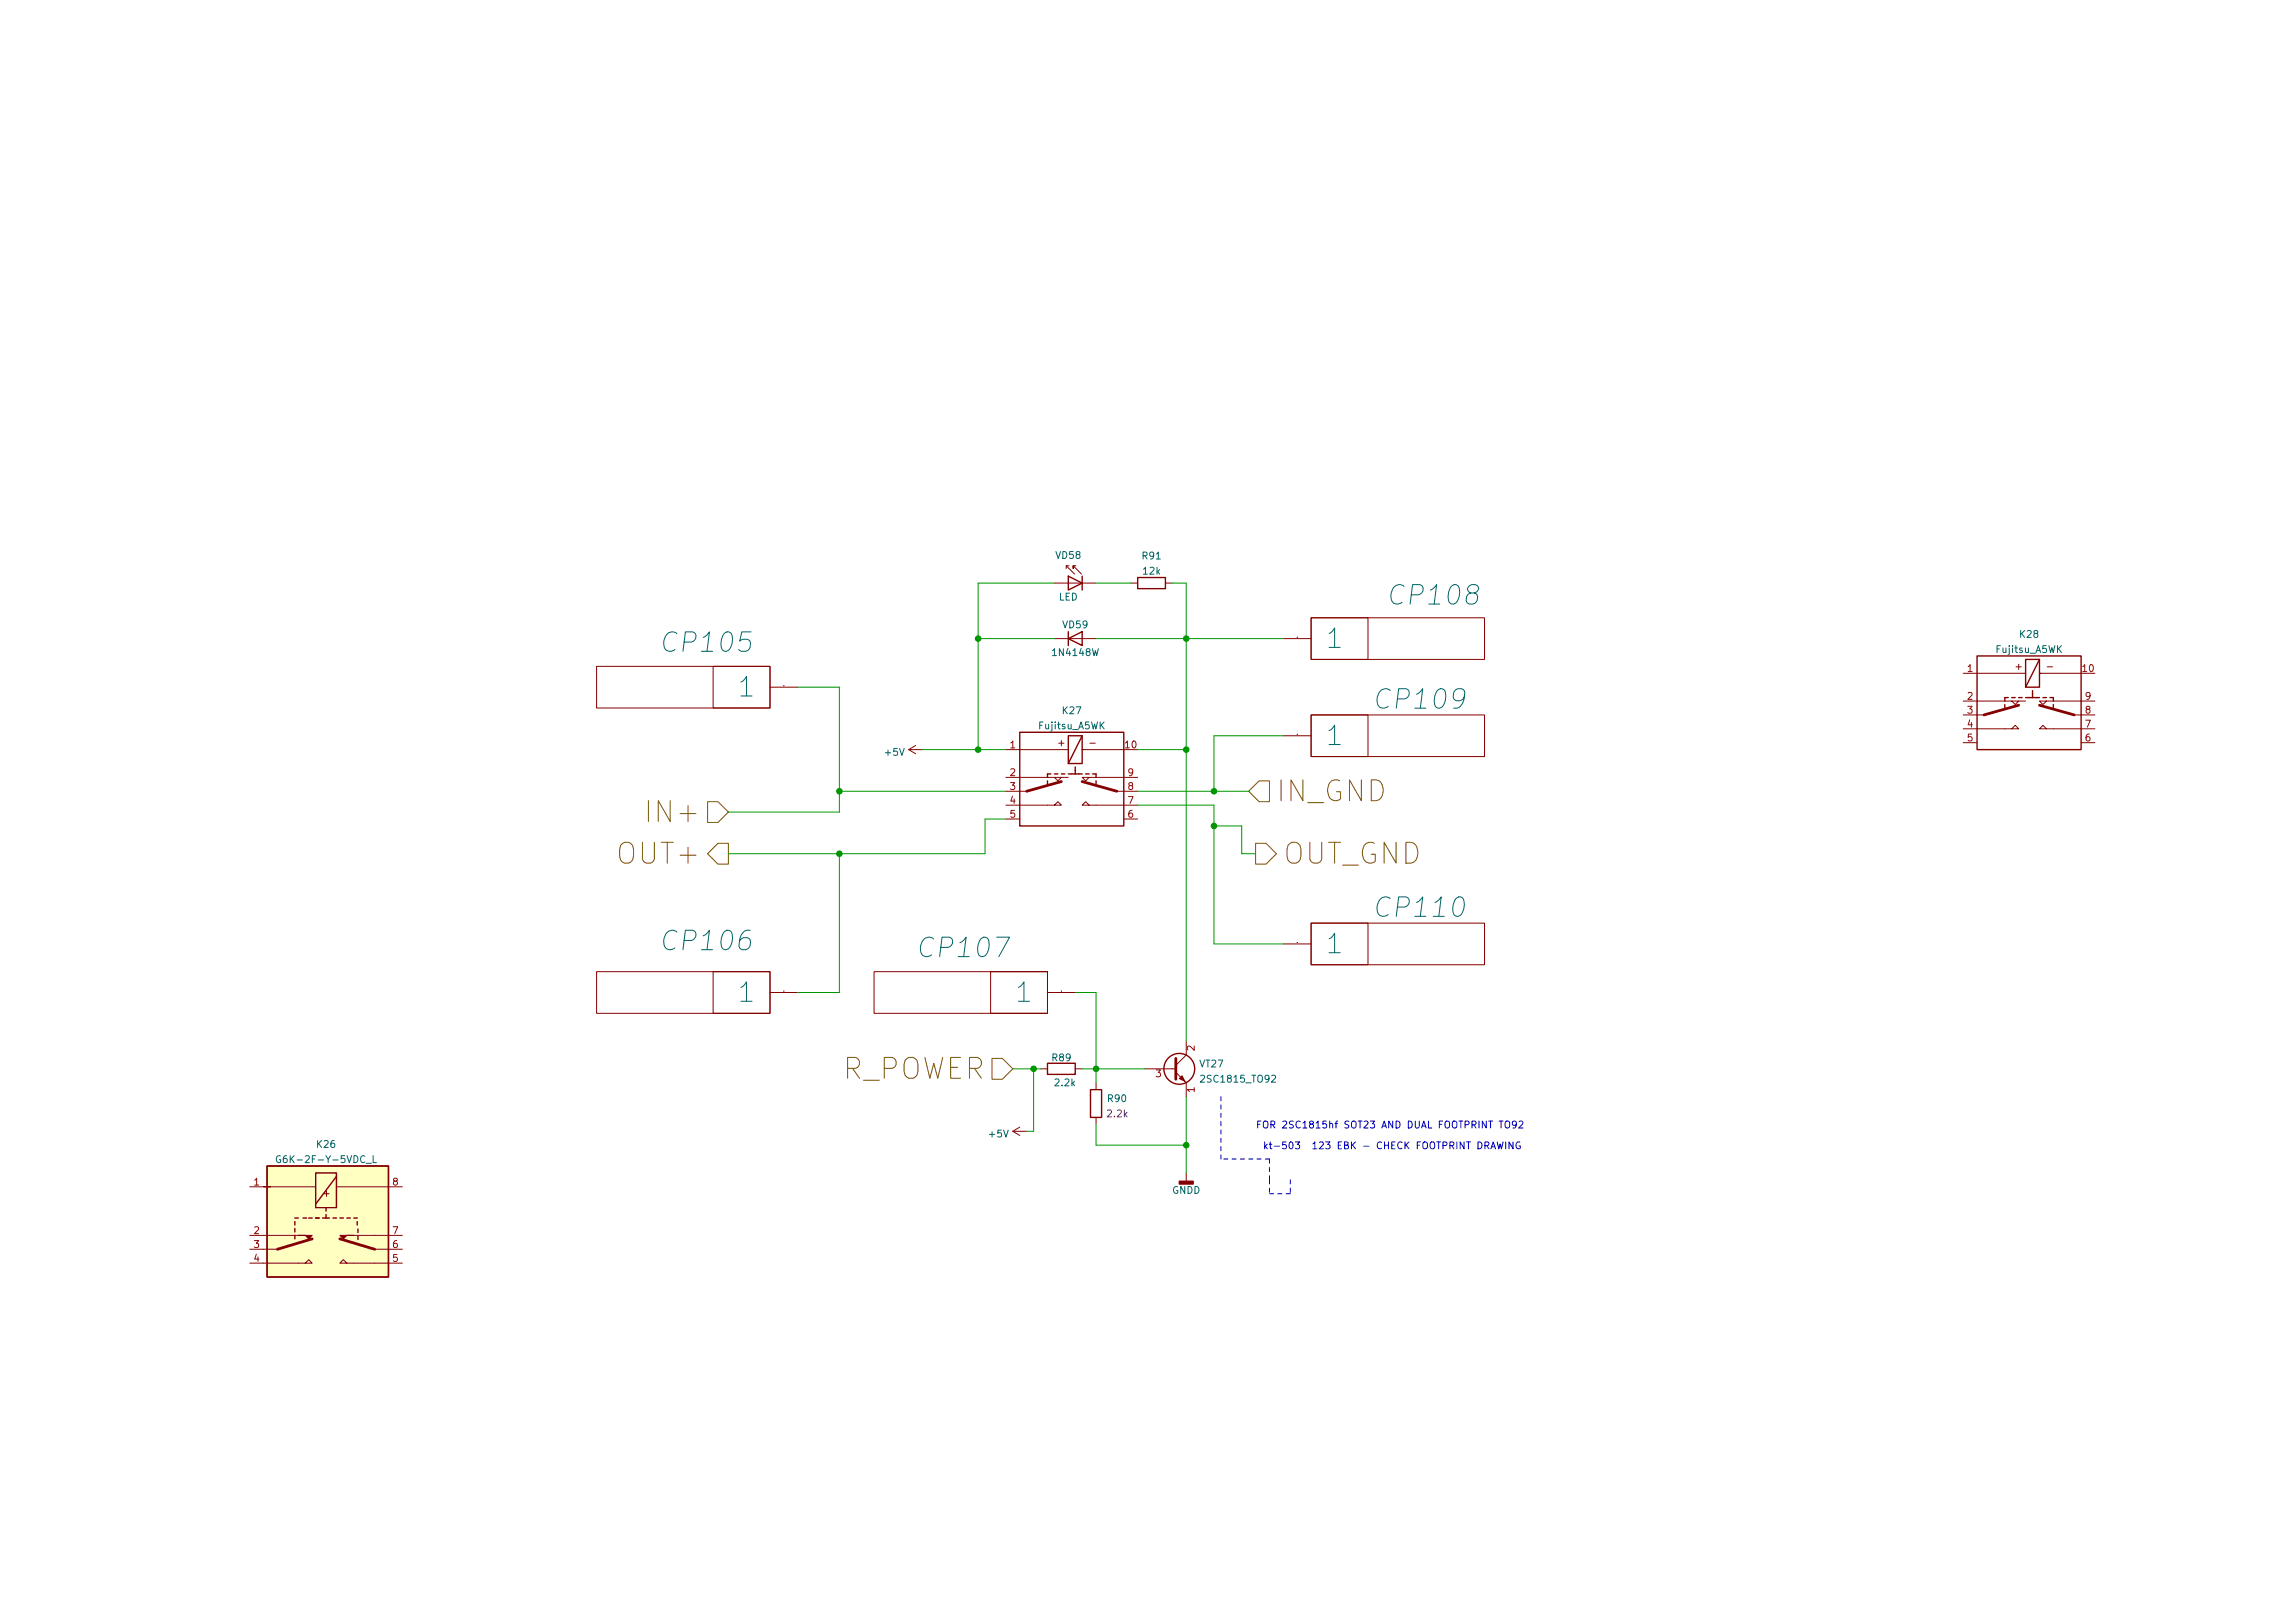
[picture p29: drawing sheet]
<svg xmlns="http://www.w3.org/2000/svg" width="420mm" height="297mm" viewBox="0 0 420 297" stroke-linecap="round" stroke-linejoin="round" font-family="sans-serif">
<defs><g id="words">
<g font-size="5.3" fill="#725600">
<text x="233.6" y="146.7">IN_GND</text>
<text x="120" y="150.5">IN+</text>
<text x="114.1" y="158.2">OUT+</text>
<text x="234.8" y="158.2">OUT_GND</text>
<text x="153.6" y="197.5">R_POWER</text>
</g>
<g font-size="5" fill="#006464">
<text x="255.2" y="110.7">CP108</text>
<text x="122" y="119.4">CP105</text>
<text x="242.6" y="118.7">1</text>
<text x="135.7" y="127.5">1</text>
<text x="252.6" y="129.8">CP109</text>
<text x="242.6" y="136.4">1</text>
<text x="252.6" y="167.9">CP110</text>
<text x="122" y="174">CP106</text>
<text x="169" y="175.3">CP107</text>
<text x="242.6" y="174.5">1</text>
<text x="135.7" y="183.4">1</text>
<text x="186.5" y="183.4">1</text>
</g>
<g font-size="1.8" fill="#006464">
<text x="193.4" y="102.3">VD58</text>
<text x="209.2" y="102.4">R91</text>
<text x="209.3" y="105.1">12k</text>
<text x="193.8" y="109.9">LED</text>
<text x="194.6" y="115">VD59</text>
<text x="365.5" y="119.5">Fujitsu_A5WK</text>
<text x="369.9" y="116.7">K28</text>
<text x="192.9" y="120.1">1N4148W</text>
<text x="194.6" y="130.7">K27</text>
<text x="190.2" y="133.5">Fujitsu_A5WK</text>
<text x="162.1" y="138.3">+5V</text>
<text x="192.7" y="194.2">R89</text>
<text x="219.7" y="195.3">VT27</text>
<text x="193.2" y="198.8">2.2k</text>
<text x="202.9" y="201.7">R90</text>
<text x="220.3" y="198.1">2SC1815_TO92</text>
<text x="181.2" y="208.2">+5V</text>
<text x="52" y="212.8">G6K-2F-Y-5VDC_L</text>
<text x="58.1" y="210.1">K26</text>
<text x="214.6" y="218.5">GNDD</text>
</g>
<g font-size="1.8" fill="#a90000">
<text x="360.2" y="123">1</text>
<text x="381.3" y="123">10</text>
<text x="360.2" y="128.1">2</text>
<text x="360.2" y="130.6">3</text>
<text x="381.8" y="130.6">8</text>
<text x="381.8" y="128.1">9</text>
<text x="184.9" y="136.9">1</text>
<text x="206" y="136.9">10</text>
<text x="360.2" y="133.1">4</text>
<text x="360.2" y="135.7">5</text>
<text x="381.8" y="135.7">6</text>
<text x="381.8" y="133.1">7</text>
<text x="184.9" y="142">2</text>
<text x="206.5" y="142">9</text>
<text x="184.9" y="144.6">3</text>
<text x="184.9" y="147.1">4</text>
<text x="184.9" y="149.6">5</text>
<text x="206.5" y="149.6">6</text>
<text x="206.5" y="147.1">7</text>
<text x="206.5" y="144.6">8</text>
<text x="211.6" y="197.1">3</text>
<text x="218.7" y="192.3" transform="rotate(-90 218.7 192.3)">2</text>
<text x="218.7" y="199.9" transform="rotate(-90 218.7 199.9)">1</text>
<text x="46.5" y="217">1</text>
<text x="71.9" y="217">8</text>
<text x="46.5" y="225.8">2</text>
<text x="71.9" y="225.8">7</text>
<text x="46.5" y="228.4">3</text>
<text x="46.5" y="230.9">4</text>
<text x="71.9" y="230.9">5</text>
<text x="71.9" y="228.4">6</text>
</g>
<g font-size="1.8" fill="#840000">
<text x="369.1" y="122.6">+</text>
<text x="375" y="122.6">-</text>
<text x="193.8" y="136.6">+</text>
<text x="199.7" y="136.6">-</text>
<text x="60.3" y="219" transform="rotate(-90 60.3 219)">+</text>
</g>
<text font-size="1.8" fill="#840084" x="202.8" y="204.5">2.2k</text>
<g font-size="1.8" fill="#0000c2">
<text x="229.9" y="206.5">FOR 2SC1815hf SOT23 AND DUAL FOOTPRINT TO92</text>
<text x="231.1" y="210.3">kt-503 123 EBK - CHECK FOOTPRINT DRAWING</text>
</g>
</g></defs>
<g fill="none" stroke="#840000" stroke-width=".18">
<path d="M107.4 119.4h.1M193 116.9h7.7M193 106.7h7.7M195.2 104v-.5l1.5 1.6M195.2 103.5h.5M197 103.5h-.5v.5v-.5l1.5 1.6M207 106.7h1.3M213.4 106.7h1.2M234.9 116.9h5.1M240 113.1h31.8v7.6h-31.8zM240 113.1h10.4v7.6h-10.4zM273.6 110.5h.1"/>
<path d="M109.2 122h31.8v7.6h-31.8zM130.6 122h10.4v7.6h-10.4zM141 125.8h5M166.4 137.2h2.5M166.4 137.2l1.2 .8M167.6 136.4l-1.2 .8M184.1 137.2h11.5M198.4 137.2h-.3h7.6M234.9 134.7h5.1M240 130.8h31.8v7.7h-31.8zM240 130.8h10.4v7.7h-10.4zM273.6 128.3h.1"/>
<path d="M359.4 128.3h10.2l-.7 .6-.6-.6M359.4 133.4h10.2l-.7-.6-.6 .6M359.4 123.2h11.4M359.4 130.8h3.8M359.4 135.9h2.5M369.6 128.3h1.2M373.6 123.2h-.2h7.6M374.6 128.3l-.6 .6-.6-.6h10.1M374.6 133.4l-.6-.6-.6 .6h10.1M379.7 130.8h3.8M381 135.9h2.5M184.1 142.3h10.2l-.6 .6-.7-.6"/>
<path d="M184.1 147.4h10.2l-.6-.7-.7 .7M184.1 144.8h3.9M184.1 149.9h2.6M194.3 142.3h1.3M199.4 142.3l-.6 .6-.7-.6h10.2M199.4 147.4l-.6-.7-.7 .7h10.2M204.5 144.8h3.8M205.7 149.9h2.6M107.4 175.3h.1M109.2 177.8h31.8v7.7h-31.8zM130.6 177.8h10.4v7.7h-10.4zM158.2 175.3h.1"/>
<path d="M160 177.8h31.8v7.7h-31.8zM181.4 177.8h10.4v7.7h-10.4zM234.9 172.8h5.1M240 168.9h31.8v7.7h-31.8zM240 168.9h10.4v7.7h-10.4zM273.6 166.4h.1M141 181.6h5M190.5 195.6h1.3M191.8 181.6h5M196.8 195.6h1.3M200.7 198.2v1.2M209.5 195.6h5.6"/>
<path d="M215.3 196.3l1.9 1.9v2.5M217.2 190.5v2.6l-1.9 1.9M45.7 217.2h2.6M49.5 217.2h-1.2h9.5M61.6 217.2h12.1M185.4 207l1.3 .8M185.4 207h2.6M186.7 206.3l-1.3 .7M200.7 204.5v1.3M217.2 214.7v1.5M45.7 231.2h11.4l-.6-.7-.6 .7M45.7 228.6h5.1"/>
<path d="M45.7 226.1h8.9M63.5 231.2l-.6-.7-.7 .7h11.5M64.8 226.1h8.9M68.6 228.6h5.1"/>
</g>
<path d="M369.6 129.1l-6.4 1.7M373.4 129.1l6.3 1.7M194.3 143l-6.3 1.8M198.1 143l6.4 1.8M215.3 193.7v3.8M57.1 226.7l-6.3 1.9M62.2 226.7l6.4 1.9" fill="none" stroke="#840000" stroke-width=".51"/>
<g fill="#840000" stroke="#840000" stroke-width=".18">
<path d="M215.9 197.4l.5-.5 .5 1z"/>
<path d="M54.6 226.1h2.5l-.6 .6-.6-.6z"/>
<path d="M62.2 226.1h2.6h-1.3l-.6 .6z"/>
</g>
<g fill="none" stroke="#840000" stroke-width=".25">
<path d="M195.6 116.9l2.5-1.3v2.5zM195.6 105.4l2.5 1.3-2.5 1.3zM195.6 115.6v2.5M198.1 105.4v2.6M208.3 105.7h5.1v2h-5.1zM186.7 134h19v17.2h-19zM195.6 134.7h2.5v5h-2.5zM198.1 134.7l-2.5 5M361.9 120.1h19.1v17.1h-19.1zM367 128.9v.7M367.7 127.7h-.7v.6M368.3 127.7h.6"/>
<path d="M369.6 127.7h.6M370.8 120.7h2.6v5.1h-2.6zM370.8 127.7h2.6M372.1 126.4v1.3M373.4 120.7l-2.6 5.1M374 127.7h.6M375.3 127.7h.6v.6M375.9 128.9v.7M191.8 142.9v.6M192.4 141.6h-.6v.7M193 141.6h.7M194.3 141.6h.6"/>
<path d="M195.6 141.6h2.5M196.8 140.4v1.2M198.8 141.6h.6M200 141.6h.7v.7M200.7 142.9v.6M191.8 194.6h5v2h-5zM199.6 199.4h2.1v5.1h-2.1zM48.9 213.4h22.2v20.3h-22.2zM57.8 214.7h3.8v6.3h-3.8zM61.6 215.3l-3.8 5.1M54 223.6v.6M54 224.8v.7"/>
<path d="M54 226.1v.6M54 222.9h.6M55.5 222.9h.6M56.5 222.9h.6M57.8 222.9h.6M59.1 222.9h1.2M59.7 221v.7M59.7 222.3v.6M61 222.9h.6M62.2 222.9h.7M63.5 222.9h.6M64.8 222.9h.6"/>
<path d="M65.4 223.6v.6M65.5 225v.6M65.5 226.2v.7"/>
<circle cx="215.9" cy="195.6" r="2.82"/>
</g>
<path d="M237.5 116.6h.1M143.5 125.5h.1M237.5 134.4h.1M237.5 172.5h.1M143.5 181.4h.1M194.3 181.4h.1" fill="none" stroke="#a90000" stroke-width=".18"/>
<path d="M376.9 118.7l.5 .7M377.4 118.2l-.7 .7M201.6 132.7l.5 .7M202.1 132.1l-.7 .8M51.3 211.6a.59 .59 0 0 0-.7 .5 .59 .59 0 0 0 .7 .6l.1-.5h-.3M67 212.9h1M68.3 211.5v1.3h.6" fill="none" stroke="#006464" stroke-width=".18"/>
<path d="M215.9 216.2h2.5v.5h-2.5z" fill="#840000" stroke="#840000" stroke-width=".25"/>
<path d="M48.9 213.4h22.2v20.3h-22.2z" fill="#ffffc2" stroke="#ffffc2" stroke-width=".18"/>
<path d="M129.5 146.7h1.9l1.9 1.9-1.9 1.9h-1.9zM131.4 154.3h1.9v3.9h-1.9l-1.9-2zM229.9 154.3h1.9l1.9 1.9-1.9 2h-1.9zM230.5 142.9h1.9v3.8h-1.9l-1.9-1.9zM181.6 193.7h1.9l1.9 1.9-1.9 1.9h-1.9z" fill="none" stroke="#725600" stroke-width=".18"/>
<g fill="none" stroke="#0000c2" stroke-width=".18">
<path d="M271.9 209.7l.6-.1 .1-.2-.1-.3-.6-.1v1.3M272.2 209.7l.4 .6M272.9 210.3l.5-1.3 .4 1.3M273.1 209.9h.6M274.1 209l.3 1.3 .2-1 .3 1 .3-1.3M274.5 205.2h.7M274.8 205.2v1.2M275.6 205.4l.2-.2a.43 .43 0 0 1 .6 .4v.4a.42 .42 0 0 1-.4 .5 .42 .42 0 0 1-.5-.5zM275.7 209v1.3M277 209v1.3l-.7-1.3v1.3M277.6 205.7l-.2 .3h-.3l-.2-.3v-.3l.2-.2h.3l.2 .2a.85 .85 0 0 1-.4 1h-.2M278.1 205.3l.5-.1 .2 .3-.8 .9h.8"/>
<path d="M278.3 209a.59 .59 0 0 0-.8 .6 .59 .59 0 0 0 .8 .6v-.5h-.2"/>
</g>
<path d="M223.5 200.7v11.4M232.4 212.1h-8.9M232.4 218.5h3.8M232.4 212.1v3.8M232.4 215.9v2.6M236.2 215.9v2.6" fill="none" stroke="#0000c2" stroke-width=".18" stroke-dasharray=".8 .8"/>
<g fill="none" stroke="#009600" stroke-width=".18">
<path d="M179.1 116.9h13.9M193 106.7h-13.9v30.5M200.7 106.7h6.3M200.7 116.9h34.2M214.6 106.7h2.6v83.8M146 125.8h7.7v22.8h-20.4M168.9 137.2h15.2M208.3 137.2h8.9M234.9 134.7h-12.7v10.1M153.7 156.2v25.4h-7.7M153.7 144.8h30.4M184.1 149.9h-3.8v6.3h-47"/>
<path d="M208.3 144.8h20.3M208.3 147.4h13.9v25.4h12.7M222.2 151.2h5.1v5h2.6M185.4 195.6h5.1M189.2 195.6v11.4h-1.2M196.8 181.6h3.9v16.6M198.1 195.6h11.4M200.7 205.8v3.8h16.5M217.2 200.7v14"/>
</g>
<g fill="#009600" stroke="#009600" stroke-width=".18">
<circle cx="179.1" cy="137.2" r=".51"/>
<circle cx="217.2" cy="116.9" r=".51"/>
<circle cx="179.1" cy="116.9" r=".51"/>
<circle cx="200.7" cy="195.6" r=".51"/>
<circle cx="217.2" cy="137.2" r=".51"/>
<circle cx="222.3" cy="144.8" r=".51"/>
<circle cx="222.3" cy="151.2" r=".51"/>
<circle cx="217.2" cy="209.6" r=".51"/>
<circle cx="153.7" cy="156.2" r=".51"/>
<circle cx="153.7" cy="144.8" r=".51"/>
<circle cx="189.2" cy="195.6" r=".51"/>
</g>
<use href="#words"/>
</svg>
